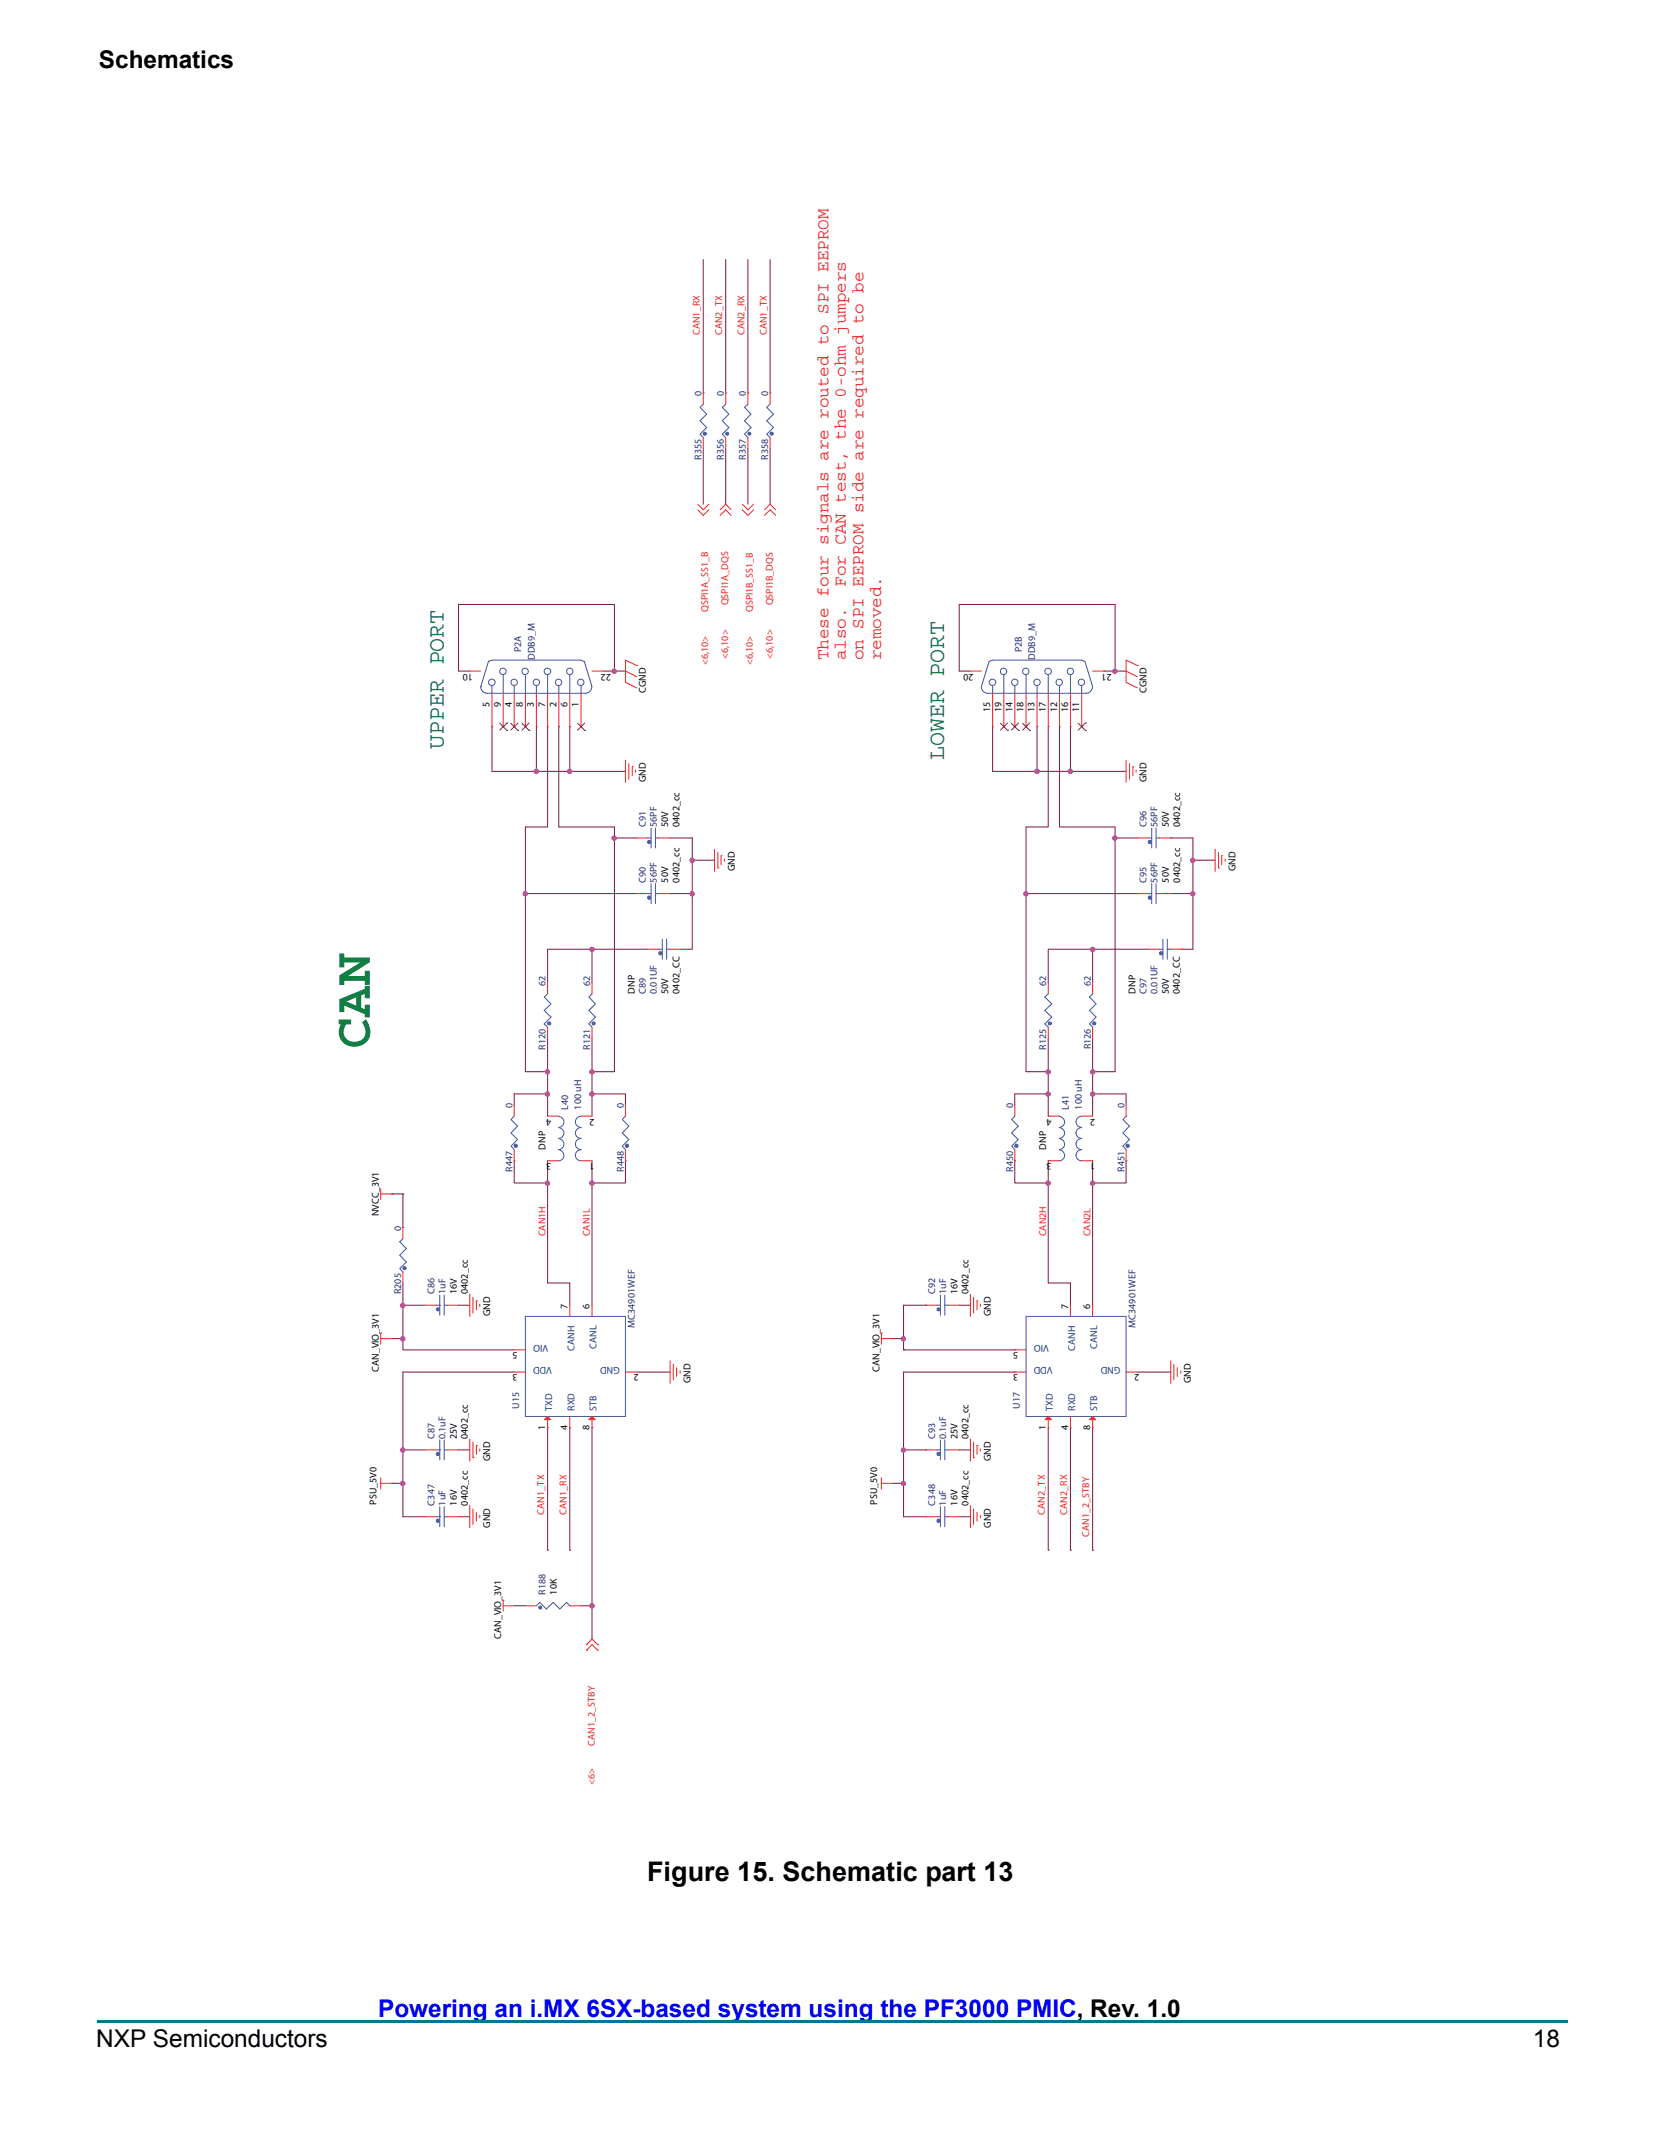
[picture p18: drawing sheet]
<svg xmlns="http://www.w3.org/2000/svg" width="216mm" height="279mm" viewBox="0 0 216 279" stroke-linecap="round" stroke-linejoin="round" font-family="sans-serif">
<defs><g id="words">
<text font-size="6.9" fill="#0e803f" x="48.1" y="136.6" transform="rotate(-90 48.1 136.6)">CAN</text>
<text font-size="3.5" x="84.2" y="244.8">Figure 15. Schematic part 13</text>
<g font-size="3.2">
<text x="12.9" y="8.8">Schematics</text>
<text x="12.5" y="266.4">NXP Semiconductors</text>
<text x="199.5" y="266.4">18</text>
</g>
<text font-size="3.2" fill="#00f" x="49.2" y="262.5">Powering an i.MX 6SX-based system using the PF3000 PMIC, Rev. 1.0</text>
<g font-size="3" fill="#0e803f">
<text x="57.7" y="97.5" transform="rotate(-90 57.7 97.5)">UPPER PORT</text>
<text x="122.9" y="98.9" transform="rotate(-90 122.9 98.9)">LOWER PORT</text>
</g>
<g font-size="2.3" fill="#ee2123">
<text x="110.1" y="76.3" transform="rotate(-90 110.1 76.3)">For CAN test, the 0-ohm jumpers</text>
<text x="107.8" y="85.9" transform="rotate(-90 107.8 85.9)">These four signals are routed to SPI EEPROM</text>
<text x="110.1" y="85.9" transform="rotate(-90 110.1 85.9)">also.</text>
<text x="112.4" y="85.9" transform="rotate(-90 112.4 85.9)">on SPI EEPROM side are required to be</text>
<text x="114.7" y="85.9" transform="rotate(-90 114.7 85.9)">removed.</text>
</g>
<g font-size="1.3" fill="#ee2123">
<text x="91.1" y="43.6" transform="rotate(-90 91.1 43.6)">CAN1_RX</text>
<text x="94" y="43.6" transform="rotate(-90 94 43.6)">CAN2_TX</text>
<text x="96.9" y="43.6" transform="rotate(-90 96.9 43.6)">CAN2_RX</text>
<text x="99.8" y="43.6" transform="rotate(-90 99.8 43.6)">CAN1_TX</text>
<text x="92.2" y="79.7" transform="rotate(-90 92.2 79.7)">QSPI1A_SS1_B</text>
<text x="94.8" y="78.8" transform="rotate(-90 94.8 78.8)">QSPI1A_DQS</text>
<text x="98" y="79.7" transform="rotate(-90 98 79.7)">QSPI1B_SS1_B</text>
<text x="100.6" y="78.8" transform="rotate(-90 100.6 78.8)">QSPI1B_DQS</text>
<text x="92.2" y="86.6" transform="rotate(-90 92.2 86.6)">&lt;6,10&gt;</text>
<text x="94.8" y="85.7" transform="rotate(-90 94.8 85.7)">&lt;6,10&gt;</text>
<text x="98" y="86.6" transform="rotate(-90 98 86.6)">&lt;6,10&gt;</text>
<text x="100.6" y="85.7" transform="rotate(-90 100.6 85.7)">&lt;6,10&gt;</text>
<text x="71" y="160.9" transform="rotate(-90 71 160.9)">CAN1H</text>
<text x="76.8" y="160.9" transform="rotate(-90 76.8 160.9)">CAN1L</text>
<text x="136.1" y="160.9" transform="rotate(-90 136.1 160.9)">CAN2H</text>
<text x="141.9" y="160.9" transform="rotate(-90 141.9 160.9)">CAN2L</text>
<text x="70.8" y="197.1" transform="rotate(-90 70.8 197.1)">CAN1_TX</text>
<text x="73.7" y="197.1" transform="rotate(-90 73.7 197.1)">CAN1_RX</text>
<text x="136" y="197.1" transform="rotate(-90 136 197.1)">CAN2_TX</text>
<text x="138.9" y="197.1" transform="rotate(-90 138.9 197.1)">CAN2_RX</text>
<text x="141.8" y="200" transform="rotate(-90 141.8 200)">CAN1_2_STBY</text>
<text x="77.4" y="227.2" transform="rotate(-90 77.4 227.2)">CAN1_2_STBY</text>
<text x="77.4" y="232.3" transform="rotate(-90 77.4 232.3)">&lt;6&gt;</text>
</g>
<g font-size="1.3" fill="#272973">
<text x="91.3" y="51.5" transform="rotate(-90 91.3 51.5)">0</text>
<text x="94.2" y="51.5" transform="rotate(-90 94.2 51.5)">0</text>
<text x="97.1" y="51.5" transform="rotate(-90 97.1 51.5)">0</text>
<text x="100" y="51.5" transform="rotate(-90 100 51.5)">0</text>
<text x="91.3" y="59.8" transform="rotate(-90 91.3 59.8)">R355</text>
<text x="94.2" y="59.8" transform="rotate(-90 94.2 59.8)">R356</text>
<text x="97.1" y="59.8" transform="rotate(-90 97.1 59.8)">R357</text>
<text x="100" y="59.8" transform="rotate(-90 100 59.8)">R358</text>
<text x="67.8" y="84.9" transform="rotate(-90 67.8 84.9)">P2A</text>
<text x="69.6" y="85.9" transform="rotate(-90 69.6 85.9)">DDB9_M</text>
<text x="133" y="84.9" transform="rotate(-90 133 84.9)">P2B</text>
<text x="134.7" y="85.9" transform="rotate(-90 134.7 85.9)">DDB9_M</text>
<text x="84.1" y="107.6" transform="rotate(-90 84.1 107.6)">C91</text>
<text x="85.5" y="107.6" transform="rotate(-90 85.5 107.6)">56PF</text>
<text x="149.2" y="107.6" transform="rotate(-90 149.2 107.6)">C96</text>
<text x="150.6" y="107.6" transform="rotate(-90 150.6 107.6)">56PF</text>
<text x="84.1" y="114.9" transform="rotate(-90 84.1 114.9)">C90</text>
<text x="85.5" y="114.9" transform="rotate(-90 85.5 114.9)">56PF</text>
<text x="149.2" y="114.9" transform="rotate(-90 149.2 114.9)">C95</text>
<text x="150.6" y="114.9" transform="rotate(-90 150.6 114.9)">56PF</text>
<text x="71" y="128.3" transform="rotate(-90 71 128.3)">62</text>
<text x="76.8" y="128.3" transform="rotate(-90 76.8 128.3)">62</text>
<text x="84.1" y="129.3" transform="rotate(-90 84.1 129.3)">C89</text>
<text x="85.5" y="129.3" transform="rotate(-90 85.5 129.3)">0.01UF</text>
<text x="136.2" y="128.3" transform="rotate(-90 136.2 128.3)">62</text>
<text x="142" y="128.3" transform="rotate(-90 142 128.3)">62</text>
<text x="149.2" y="129.3" transform="rotate(-90 149.2 129.3)">C97</text>
<text x="150.6" y="129.3" transform="rotate(-90 150.6 129.3)">0.01UF</text>
<text x="71" y="136.6" transform="rotate(-90 71 136.6)">R120</text>
<text x="76.8" y="136.6" transform="rotate(-90 76.8 136.6)">R121</text>
<text x="136.2" y="136.6" transform="rotate(-90 136.2 136.6)">R125</text>
<text x="142" y="136.6" transform="rotate(-90 142 136.6)">R126</text>
<text x="66.7" y="144.2" transform="rotate(-90 66.7 144.2)">0</text>
<text x="73.9" y="144.4" transform="rotate(-90 73.9 144.4)">L40</text>
<text x="75.6" y="144.4" transform="rotate(-90 75.6 144.4)">100 uH</text>
<text x="81.2" y="144.2" transform="rotate(-90 81.2 144.2)">0</text>
<text x="131.8" y="144.2" transform="rotate(-90 131.8 144.2)">0</text>
<text x="139.1" y="144.4" transform="rotate(-90 139.1 144.4)">L41</text>
<text x="140.8" y="144.4" transform="rotate(-90 140.8 144.4)">100 uH</text>
<text x="146.3" y="144.2" transform="rotate(-90 146.3 144.2)">0</text>
<text x="66.7" y="152.5" transform="rotate(-90 66.7 152.5)">R447</text>
<text x="81.2" y="152.5" transform="rotate(-90 81.2 152.5)">R448</text>
<text x="131.8" y="152.5" transform="rotate(-90 131.8 152.5)">R450</text>
<text x="146.3" y="152.5" transform="rotate(-90 146.3 152.5)">R451</text>
<text x="52.2" y="160.1" transform="rotate(-90 52.2 160.1)">0</text>
<text x="52.2" y="168.4" transform="rotate(-90 52.2 168.4)">R205</text>
<text x="56.5" y="168.4" transform="rotate(-90 56.5 168.4)">C86</text>
<text x="58" y="168.4" transform="rotate(-90 58 168.4)">1uF</text>
<text x="82.6" y="172.8" transform="rotate(-90 82.6 172.8)">MC34901WEF</text>
<text x="121.7" y="168.4" transform="rotate(-90 121.7 168.4)">C92</text>
<text x="123.1" y="168.4" transform="rotate(-90 123.1 168.4)">1uF</text>
<text x="147.8" y="172.8" transform="rotate(-90 147.8 172.8)">MC34901WEF</text>
<text x="67.5" y="183.3" transform="rotate(-90 67.5 183.3)">U15</text>
<text x="132.7" y="183.3" transform="rotate(-90 132.7 183.3)">U17</text>
<text x="56.5" y="187.3" transform="rotate(-90 56.5 187.3)">C87</text>
<text x="58" y="187.3" transform="rotate(-90 58 187.3)">0.1uF</text>
<text x="121.7" y="187.3" transform="rotate(-90 121.7 187.3)">C93</text>
<text x="123.1" y="187.3" transform="rotate(-90 123.1 187.3)">0.1uF</text>
<text x="56.5" y="195.9" transform="rotate(-90 56.5 195.9)">C347</text>
<text x="58" y="195.9" transform="rotate(-90 58 195.9)">1uF</text>
<text x="121.7" y="195.9" transform="rotate(-90 121.7 195.9)">C348</text>
<text x="123.1" y="195.9" transform="rotate(-90 123.1 195.9)">1uF</text>
<text x="71" y="207.5" transform="rotate(-90 71 207.5)">R188</text>
</g>
<g font-size="1.3" fill="#050504">
<text x="61.5" y="87.6" transform="rotate(-180 61.5 87.6)">10</text>
<text x="79.5" y="87.6" transform="rotate(-180 79.5 87.6)">22</text>
<text x="126.7" y="87.6" transform="rotate(-180 126.7 87.6)">20</text>
<text x="144.7" y="87.6" transform="rotate(-180 144.7 87.6)">21</text>
<text x="63.7" y="92" transform="rotate(-90 63.7 92)">5</text>
<text x="65.2" y="92" transform="rotate(-90 65.2 92)">9</text>
<text x="66.6" y="92" transform="rotate(-90 66.6 92)">4</text>
<text x="68.1" y="92" transform="rotate(-90 68.1 92)">8</text>
<text x="69.5" y="92" transform="rotate(-90 69.5 92)">3</text>
<text x="70.9" y="92" transform="rotate(-90 70.9 92)">7</text>
<text x="72.4" y="92" transform="rotate(-90 72.4 92)">2</text>
<text x="73.8" y="92" transform="rotate(-90 73.8 92)">6</text>
<text x="75.3" y="92" transform="rotate(-90 75.3 92)">1</text>
<text x="84.1" y="90.2" transform="rotate(-90 84.1 90.2)">CGND</text>
<text x="128.9" y="92.7" transform="rotate(-90 128.9 92.7)">15</text>
<text x="130.3" y="92.7" transform="rotate(-90 130.3 92.7)">19</text>
<text x="131.8" y="92.7" transform="rotate(-90 131.8 92.7)">14</text>
<text x="133.2" y="92.7" transform="rotate(-90 133.2 92.7)">18</text>
<text x="134.6" y="92.7" transform="rotate(-90 134.6 92.7)">13</text>
<text x="136.1" y="92.7" transform="rotate(-90 136.1 92.7)">17</text>
<text x="137.6" y="92.7" transform="rotate(-90 137.6 92.7)">12</text>
<text x="139" y="92.7" transform="rotate(-90 139 92.7)">16</text>
<text x="140.5" y="92.7" transform="rotate(-90 140.5 92.7)">11</text>
<text x="149.2" y="90.2" transform="rotate(-90 149.2 90.2)">CGND</text>
<text x="84.1" y="101.8" transform="rotate(-90 84.1 101.8)">GND</text>
<text x="149.2" y="101.8" transform="rotate(-90 149.2 101.8)">GND</text>
<text x="87" y="107.6" transform="rotate(-90 87 107.6)">50V</text>
<text x="88.4" y="107.6" transform="rotate(-90 88.4 107.6)">0402_cc</text>
<text x="152.1" y="107.6" transform="rotate(-90 152.1 107.6)">50V</text>
<text x="153.6" y="107.6" transform="rotate(-90 153.6 107.6)">0402_cc</text>
<text x="95.7" y="113.4" transform="rotate(-90 95.7 113.4)">GND</text>
<text x="160.8" y="113.4" transform="rotate(-90 160.8 113.4)">GND</text>
<text x="87" y="114.9" transform="rotate(-90 87 114.9)">50V</text>
<text x="88.4" y="114.9" transform="rotate(-90 88.4 114.9)">0402_cc</text>
<text x="152.1" y="114.9" transform="rotate(-90 152.1 114.9)">50V</text>
<text x="153.6" y="114.9" transform="rotate(-90 153.6 114.9)">0402_cc</text>
<text x="82.6" y="129.3" transform="rotate(-90 82.6 129.3)">DNP</text>
<text x="86.9" y="129.3" transform="rotate(-90 86.9 129.3)">50V</text>
<text x="88.4" y="129.3" transform="rotate(-90 88.4 129.3)">0402_CC</text>
<text x="147.8" y="129.3" transform="rotate(-90 147.8 129.3)">DNP</text>
<text x="152.1" y="129.3" transform="rotate(-90 152.1 129.3)">50V</text>
<text x="153.6" y="129.3" transform="rotate(-90 153.6 129.3)">0402_CC</text>
<text x="71" y="149.6" transform="rotate(-90 71 149.6)">DNP</text>
<text x="71.7" y="145.6" transform="rotate(-180 71.7 145.6)">4</text>
<text x="77.4" y="145.6" transform="rotate(-180 77.4 145.6)">2</text>
<text x="136.2" y="149.6" transform="rotate(-90 136.2 149.6)">DNP</text>
<text x="136.9" y="145.6" transform="rotate(-180 136.9 145.6)">4</text>
<text x="142.5" y="145.6" transform="rotate(-180 142.5 145.6)">2</text>
<text x="71.7" y="151.4" transform="rotate(-180 71.7 151.4)">3</text>
<text x="77.4" y="151.4" transform="rotate(-180 77.4 151.4)">1</text>
<text x="136.9" y="151.4" transform="rotate(-180 136.9 151.4)">3</text>
<text x="142.5" y="151.4" transform="rotate(-180 142.5 151.4)">1</text>
<text x="49.3" y="158.3" transform="rotate(-90 49.3 158.3)">NVCC_3V1</text>
<text x="59.5" y="168.4" transform="rotate(-90 59.5 168.4)">16V</text>
<text x="60.9" y="168.4" transform="rotate(-90 60.9 168.4)">0402_cc</text>
<text x="63.8" y="171.3" transform="rotate(-90 63.8 171.3)">GND</text>
<text x="73.8" y="170.3" transform="rotate(-90 73.8 170.3)">7</text>
<text x="76.7" y="170.3" transform="rotate(-90 76.7 170.3)">6</text>
<text x="124.6" y="168.4" transform="rotate(-90 124.6 168.4)">16V</text>
<text x="126" y="168.4" transform="rotate(-90 126 168.4)">0402_cc</text>
<text x="128.9" y="171.3" transform="rotate(-90 128.9 171.3)">GND</text>
<text x="139" y="170.3" transform="rotate(-90 139 170.3)">7</text>
<text x="141.9" y="170.3" transform="rotate(-90 141.9 170.3)">6</text>
<text x="49.3" y="178.6" transform="rotate(-90 49.3 178.6)">CAN_VIO_3V1</text>
<text x="67.4" y="178.9" transform="rotate(-180 67.4 178.9)">3</text>
<text x="67.4" y="176" transform="rotate(-180 67.4 176)">5</text>
<text x="83.1" y="178.9" transform="rotate(-180 83.1 178.9)">2</text>
<text x="114.4" y="178.6" transform="rotate(-90 114.4 178.6)">CAN_VIO_3V1</text>
<text x="132.5" y="176" transform="rotate(-180 132.5 176)">5</text>
<text x="132.5" y="178.9" transform="rotate(-180 132.5 178.9)">3</text>
<text x="148.3" y="178.9" transform="rotate(-180 148.3 178.9)">2</text>
<text x="89.8" y="180" transform="rotate(-90 89.8 180)">GND</text>
<text x="155" y="180" transform="rotate(-90 155 180)">GND</text>
<text x="59.5" y="187.3" transform="rotate(-90 59.5 187.3)">25V</text>
<text x="60.9" y="187.3" transform="rotate(-90 60.9 187.3)">0402_cc</text>
<text x="63.8" y="190.1" transform="rotate(-90 63.8 190.1)">GND</text>
<text x="70.9" y="186.1" transform="rotate(-90 70.9 186.1)">1</text>
<text x="73.8" y="186.1" transform="rotate(-90 73.8 186.1)">4</text>
<text x="76.7" y="186.1" transform="rotate(-90 76.7 186.1)">8</text>
<text x="124.6" y="187.3" transform="rotate(-90 124.6 187.3)">25V</text>
<text x="126" y="187.3" transform="rotate(-90 126 187.3)">0402_cc</text>
<text x="128.9" y="190.1" transform="rotate(-90 128.9 190.1)">GND</text>
<text x="136.1" y="186.1" transform="rotate(-90 136.1 186.1)">1</text>
<text x="139" y="186.1" transform="rotate(-90 139 186.1)">4</text>
<text x="141.9" y="186.1" transform="rotate(-90 141.9 186.1)">8</text>
<text x="49" y="195.8" transform="rotate(-90 49 195.8)">PSU_5V0</text>
<text x="59.5" y="195.9" transform="rotate(-90 59.5 195.9)">16V</text>
<text x="60.9" y="195.9" transform="rotate(-90 60.9 195.9)">0402_cc</text>
<text x="114.2" y="195.8" transform="rotate(-90 114.2 195.8)">PSU_5V0</text>
<text x="124.6" y="195.9" transform="rotate(-90 124.6 195.9)">16V</text>
<text x="126" y="195.9" transform="rotate(-90 126 195.9)">0402_cc</text>
<text x="63.8" y="198.8" transform="rotate(-90 63.8 198.8)">GND</text>
<text x="128.9" y="198.8" transform="rotate(-90 128.9 198.8)">GND</text>
<text x="72.5" y="207.5" transform="rotate(-90 72.5 207.5)">10K</text>
<text x="65.2" y="213.3" transform="rotate(-90 65.2 213.3)">CAN_VIO_3V1</text>
</g>
<g font-size="1.3" fill="#17437e">
<text x="71.3" y="175.1" transform="rotate(-180 71.3 175.1)">VIO</text>
<text x="71.8" y="177.9" transform="rotate(-180 71.8 177.9)">VDD</text>
<text x="74.8" y="175.8" transform="rotate(-90 74.8 175.8)">CANH</text>
<text x="77.6" y="175.5" transform="rotate(-90 77.6 175.5)">CANL</text>
<text x="80.7" y="177.9" transform="rotate(-180 80.7 177.9)">GND</text>
<text x="136.5" y="175.1" transform="rotate(-180 136.5 175.1)">VIO</text>
<text x="137" y="177.9" transform="rotate(-180 137 177.9)">VDD</text>
<text x="139.9" y="175.8" transform="rotate(-90 139.9 175.8)">CANH</text>
<text x="142.8" y="175.5" transform="rotate(-90 142.8 175.5)">CANL</text>
<text x="145.8" y="177.9" transform="rotate(-180 145.8 177.9)">GND</text>
<text x="71.9" y="183.6" transform="rotate(-90 71.9 183.6)">TXD</text>
<text x="74.8" y="183.6" transform="rotate(-90 74.8 183.6)">RXD</text>
<text x="77.6" y="183.6" transform="rotate(-90 77.6 183.6)">STB</text>
<text x="137" y="183.6" transform="rotate(-90 137 183.6)">TXD</text>
<text x="139.9" y="183.6" transform="rotate(-90 139.9 183.6)">RXD</text>
<text x="142.8" y="183.6" transform="rotate(-90 142.8 183.6)">STB</text>
</g>
</g></defs>
<path d="M12.6 262.9h.2v.4h-.2z" fill="#057790"/>
<path d="M12.8 263.1h191.2" fill="none" stroke="#057790" stroke-width=".36"/>
<path d="M25.1 21.3h157.5v217.8h-157.5z" fill="#fff"/>
<path d="M91.5 58.4v7.2M94.4 58.4v7.2M97.3 58.4v7.2M100.2 58.4v7.2M77 153.9v16" fill="none" stroke="#7f1441" stroke-width=".13"/>
<circle cx="77" cy="154" r=".28" fill="#b8529f"/>
<circle cx="77" cy="154" r=".28" fill="none" stroke="#b8529f" stroke-width=".13"/>
<path d="M77 123.5v4.4" fill="none" stroke="#7f1441" stroke-width=".13"/>
<circle cx="77" cy="123.6" r=".28" fill="#b8529f"/>
<circle cx="77" cy="123.6" r=".28" fill="none" stroke="#b8529f" stroke-width=".13"/>
<path d="M87.2 116.3h2.9M71.3 123.5v4.4M71.3 153.9v13.1" fill="none" stroke="#7f1441" stroke-width=".13"/>
<circle cx="90.1" cy="116.3" r=".28" fill="#b8529f"/>
<circle cx="90.1" cy="116.3" r=".28" fill="none" stroke="#b8529f" stroke-width=".13"/>
<path d="M91.5 33.8v17.3M94.4 33.8v17.3M97.3 33.8v17.3M100.2 33.8v17.3M59.7 78.7h20.3v8.6M59.7 78.7v8.6h1.4M59.7 78.7h.1M64 94.6v5.8M74.2 100.4h7.2M87.2 109h2.9M90.1 111.9h.1M90.1 111.9v4.4" fill="none" stroke="#7f1441" stroke-width=".13"/>
<circle cx="79.9" cy="87.4" r=".28" fill="#b8529f"/>
<circle cx="79.9" cy="87.4" r=".28" fill="none" stroke="#b8529f" stroke-width=".13"/>
<path d="M78.5 87.3h2.9M52.4 169.9h2.9M59.7 169.9h1.4M51 193h.1M51 193h1.4M59.7 188.7h1.4M71.3 185.8v15.9M74.2 185.8v15.9M71.3 201.7h.1M74.2 201.7h.1" fill="none" stroke="#7f1441" stroke-width=".13"/>
<circle cx="52.4" cy="169.9" r=".28" fill="#b8529f"/>
<circle cx="52.4" cy="169.9" r=".28" fill="none" stroke="#b8529f" stroke-width=".13"/>
<path d="M51 155.4h.1M51 155.4h1.4M77 209v4.3" fill="none" stroke="#7f1441" stroke-width=".13"/>
<circle cx="77" cy="209" r=".28" fill="#b8529f"/>
<circle cx="77" cy="209" r=".28" fill="none" stroke="#b8529f" stroke-width=".13"/>
<path d="M72.7 94.6v13h7.3M80 109v30.5M82.9 178.6h4.3M136.4 185.8v15.9M139.3 185.8v15.9M142.2 185.8v15.9M136.4 201.7h.1M139.3 201.7h.1M142.2 201.7h.1" fill="none" stroke="#7f1441" stroke-width=".13"/>
<circle cx="79.9" cy="109.1" r=".28" fill="#b8529f"/>
<circle cx="79.9" cy="109.1" r=".28" fill="none" stroke="#b8529f" stroke-width=".13"/>
<path d="M143.7 87.3h1.4v-8.6h-20.3v8.6h1.5M145.1 87.3h1.4M148 178.6h4.4" fill="none" stroke="#7f1441" stroke-width=".13"/>
<circle cx="145.1" cy="87.4" r=".28" fill="#b8529f"/>
<circle cx="145.1" cy="87.4" r=".28" fill="none" stroke="#b8529f" stroke-width=".13"/>
<path d="M142.2 153.9v16" fill="none" stroke="#7f1441" stroke-width=".13"/>
<circle cx="142.2" cy="154" r=".28" fill="#b8529f"/>
<circle cx="142.2" cy="154" r=".28" fill="none" stroke="#b8529f" stroke-width=".13"/>
<path d="M136.4 153.9v13.1" fill="none" stroke="#7f1441" stroke-width=".13"/>
<circle cx="136.4" cy="154" r=".28" fill="#b8529f"/>
<circle cx="136.4" cy="154" r=".28" fill="none" stroke="#b8529f" stroke-width=".13"/>
<path d="M139.3 100.4h7.2" fill="none" stroke="#7f1441" stroke-width=".13"/>
<circle cx="139.3" cy="100.4" r=".28" fill="#b8529f"/>
<circle cx="139.3" cy="100.4" r=".28" fill="none" stroke="#b8529f" stroke-width=".13"/>
<path d="M129.2 94.6v5.8M68.4 116.3h.1M68.4 116.3v23.2" fill="none" stroke="#7f1441" stroke-width=".13"/>
<circle cx="68.4" cy="116.3" r=".28" fill="#b8529f"/>
<circle cx="68.4" cy="116.3" r=".28" fill="none" stroke="#b8529f" stroke-width=".13"/>
<path d="M69.8 94.6v5.8h4.4v-5.8M71.3 94.6v13h-2.9M139.3 94.6v5.8M64 100.4h5.8M129.2 100.4h5.8M52.4 193h.1M52.4 188.7v4.3M59.7 197.4h1.4" fill="none" stroke="#7f1441" stroke-width=".13"/>
<circle cx="69.8" cy="100.4" r=".28" fill="#b8529f"/>
<circle cx="69.8" cy="100.4" r=".28" fill="none" stroke="#b8529f" stroke-width=".13"/>
<circle cx="74.1" cy="100.4" r=".28" fill="#b8529f"/>
<circle cx="74.1" cy="100.4" r=".28" fill="none" stroke="#b8529f" stroke-width=".13"/>
<path d="M135 94.6v5.8" fill="none" stroke="#7f1441" stroke-width=".13"/>
<circle cx="135" cy="100.4" r=".28" fill="#b8529f"/>
<circle cx="135" cy="100.4" r=".28" fill="none" stroke="#b8529f" stroke-width=".13"/>
<path d="M135 100.4h4.3M66.9 178.6h-14.5v10.1h2.9" fill="none" stroke="#7f1441" stroke-width=".13"/>
<circle cx="52.4" cy="188.7" r=".28" fill="#b8529f"/>
<circle cx="52.4" cy="188.7" r=".28" fill="none" stroke="#b8529f" stroke-width=".13"/>
<path d="M52.4 193v4.4" fill="none" stroke="#7f1441" stroke-width=".13"/>
<circle cx="52.4" cy="193.1" r=".28" fill="#b8529f"/>
<circle cx="52.4" cy="193.1" r=".28" fill="none" stroke="#b8529f" stroke-width=".13"/>
<path d="M51 174.2h1.4M52.4 174.2v1.5h14.5M52.4 174.2h.1M52.4 197.4h2.9" fill="none" stroke="#7f1441" stroke-width=".13"/>
<circle cx="52.4" cy="174.2" r=".28" fill="#b8529f"/>
<circle cx="52.4" cy="174.2" r=".28" fill="none" stroke="#b8529f" stroke-width=".13"/>
<path d="M52.4 155.4h.1M52.4 155.4v4.3M52.4 169.9h.1M52.4 167v2.9M52.4 169.9v4.3M71.3 167h2.9v2.9M136.4 167h2.9v2.9M77 185.8v23.2h-1.4M117.6 193h.1M117.6 188.7v4.3M66.9 209h1.5" fill="none" stroke="#7f1441" stroke-width=".13"/>
<circle cx="117.6" cy="193.1" r=".28" fill="#b8529f"/>
<circle cx="117.6" cy="193.1" r=".28" fill="none" stroke="#b8529f" stroke-width=".13"/>
<path d="M117.6 169.9h2.9M124.8 169.9h1.5M132.1 178.6h-14.5v10.1h2.9M116.2 193h1.4M124.8 197.4h1.5M124.8 188.7h1.5" fill="none" stroke="#7f1441" stroke-width=".13"/>
<circle cx="117.6" cy="188.7" r=".28" fill="#b8529f"/>
<circle cx="117.6" cy="188.7" r=".28" fill="none" stroke="#b8529f" stroke-width=".13"/>
<path d="M116.2 174.2h1.4M117.6 175.7h14.5M117.6 175.7h.1M117.6 174.2h.1M117.6 169.9v5.8M117.6 193v4.4h2.9" fill="none" stroke="#7f1441" stroke-width=".13"/>
<circle cx="117.6" cy="174.2" r=".28" fill="#b8529f"/>
<circle cx="117.6" cy="174.2" r=".28" fill="none" stroke="#b8529f" stroke-width=".13"/>
<path d="M71.3 142.4v2.8M77 142.4v2.8" fill="none" stroke="#7f1441" stroke-width=".13"/>
<circle cx="77" cy="142.4" r=".28" fill="#b8529f"/>
<circle cx="77" cy="142.4" r=".28" fill="none" stroke="#b8529f" stroke-width=".13"/>
<path d="M66.9 151.1v2.8h4.4" fill="none" stroke="#7f1441" stroke-width=".13"/>
<circle cx="71.2" cy="154" r=".28" fill="#b8529f"/>
<circle cx="71.2" cy="154" r=".28" fill="none" stroke="#b8529f" stroke-width=".13"/>
<path d="M71.3 151.1v2.8M71.3 142.4h-4.4v1.4M77 151.1v2.8h4.4v-2.8" fill="none" stroke="#7f1441" stroke-width=".13"/>
<circle cx="71.2" cy="142.4" r=".28" fill="#b8529f"/>
<circle cx="71.2" cy="142.4" r=".28" fill="none" stroke="#b8529f" stroke-width=".13"/>
<path d="M68.4 139.5h2.9v2.9M71.3 123.5h13M77 139.5v2.9h4.4v1.4" fill="none" stroke="#7f1441" stroke-width=".13"/>
<circle cx="71.2" cy="139.5" r=".28" fill="#b8529f"/>
<circle cx="71.2" cy="139.5" r=".28" fill="none" stroke="#b8529f" stroke-width=".13"/>
<path d="M71.3 135.1v4.4M77 135.1v4.4h3" fill="none" stroke="#7f1441" stroke-width=".13"/>
<circle cx="77" cy="139.5" r=".28" fill="#b8529f"/>
<circle cx="77" cy="139.5" r=".28" fill="none" stroke="#b8529f" stroke-width=".13"/>
<path d="M68.4 107.6v8.7h14.5M80 107.6v1.4h2.9M90.1 116.3v7.2h-1.5M90.1 109v2.9h2.9" fill="none" stroke="#7f1441" stroke-width=".13"/>
<circle cx="90.1" cy="112" r=".28" fill="#b8529f"/>
<circle cx="90.1" cy="112" r=".28" fill="none" stroke="#b8529f" stroke-width=".13"/>
<path d="M145.1 109v30.5" fill="none" stroke="#7f1441" stroke-width=".13"/>
<circle cx="145.1" cy="109.1" r=".28" fill="#b8529f"/>
<circle cx="145.1" cy="109.1" r=".28" fill="none" stroke="#b8529f" stroke-width=".13"/>
<path d="M136.4 142.4v2.8" fill="none" stroke="#7f1441" stroke-width=".13"/>
<circle cx="136.4" cy="142.4" r=".28" fill="#b8529f"/>
<circle cx="136.4" cy="142.4" r=".28" fill="none" stroke="#b8529f" stroke-width=".13"/>
<path d="M136.4 139.5v2.9h-4.3v1.4M142.2 139.5v2.9h4.3v1.4M142.2 142.4v2.8" fill="none" stroke="#7f1441" stroke-width=".13"/>
<circle cx="142.2" cy="142.4" r=".28" fill="#b8529f"/>
<circle cx="142.2" cy="142.4" r=".28" fill="none" stroke="#b8529f" stroke-width=".13"/>
<circle cx="142.2" cy="139.5" r=".28" fill="#b8529f"/>
<circle cx="142.2" cy="139.5" r=".28" fill="none" stroke="#b8529f" stroke-width=".13"/>
<path d="M136.4 135.1v4.4h-2.9M136.4 123.5h13" fill="none" stroke="#7f1441" stroke-width=".13"/>
<circle cx="136.4" cy="139.5" r=".28" fill="#b8529f"/>
<circle cx="136.4" cy="139.5" r=".28" fill="none" stroke="#b8529f" stroke-width=".13"/>
<path d="M133.5 107.6v8.7h14.5M145.1 109h2.9M155.2 116.3v7.2h-1.4M142.2 135.1v4.4h2.9" fill="none" stroke="#7f1441" stroke-width=".13"/>
<circle cx="155.2" cy="116.3" r=".28" fill="#b8529f"/>
<circle cx="155.2" cy="116.3" r=".28" fill="none" stroke="#b8529f" stroke-width=".13"/>
<path d="M155.2 111.9h2.9" fill="none" stroke="#7f1441" stroke-width=".13"/>
<circle cx="155.2" cy="112" r=".28" fill="#b8529f"/>
<circle cx="155.2" cy="112" r=".28" fill="none" stroke="#b8529f" stroke-width=".13"/>
<path d="M155.2 109v2.9M142.2 123.5v4.4" fill="none" stroke="#7f1441" stroke-width=".13"/>
<circle cx="142.2" cy="123.6" r=".28" fill="#b8529f"/>
<circle cx="142.2" cy="123.6" r=".28" fill="none" stroke="#b8529f" stroke-width=".13"/>
<path d="M133.5 116.3h.1M133.5 116.3v23.2M152.4 109h2.8M155.2 111.9v4.4h-2.8M155.2 111.9h.1M136.4 123.5v4.4" fill="none" stroke="#7f1441" stroke-width=".13"/>
<circle cx="133.5" cy="116.3" r=".28" fill="#b8529f"/>
<circle cx="133.5" cy="116.3" r=".28" fill="none" stroke="#b8529f" stroke-width=".13"/>
<path d="M136.4 94.6v13h-2.9M137.9 94.6v13h7.2v1.4M132.1 151.1v2.8h4.3v-2.8M142.2 151.1v2.8h4.3v-2.8" fill="none" stroke="#7f1441" stroke-width=".13"/>
<g fill="none" stroke="#ee2123" stroke-width=".13">
<path d="M90.8 66.3l.7 .8 .8-.8M90.8 65.6l.7 .7 .8-.7M93.7 66.3l.7-.7 .7 .7M93.7 67.1l.7-.8 .7 .8M96.6 66.3l.7 .8 .8-.8M96.6 65.6l.7 .7 .8-.7M99.5 66.3l.7-.7 .8 .7M99.5 67.1l.7-.8 .8 .8M81.4 87.3l1.5 .8M81.4 98.9v2.9M81.8 99.4v2M82.3 99.8h.1"/>
<path d="M82.3 99.8v1.2M82.9 86.6l-1.5-.7v2.9l1.5 .7M82.9 86.6h.1M146.5 87.3l1.5 .8M146.5 98.9v2.9M147 99.4v2M147.4 99.8h.1M147.4 99.8v1.2M148 86.6l-1.5-.7v2.9l1.5 .7M148 86.6h.1M82.7 100.2v.3M93 110.5v2.9"/>
<path d="M93.4 113h.1M93.4 110.9v2.1M93.8 111.4h.1M93.8 111.4v1.1M94.3 111.8v.3M147.8 100.2v.3M158.1 110.5v2.9M158.6 113h.1M158.6 110.9v2.1M159 111.4h.1M159 111.4v1.1M159.4 111.8v.3"/>
<path d="M49.5 154.7v1.4M49.5 155.4h1.5M51 155.4h.1M49.5 173.5h.1M49.5 174.2h1.5M49.5 173.5v1.4M51 174.2h.1M61.1 168.4v2.9M61.5 168.8v2.1M62 169.3h.1M62 169.3v1.2M62.4 169.7v.3"/>
<path d="M87.2 177.1v2.9M87.6 177.5v2.1M88.1 178v1.1M88.5 178.4v.3M114.7 174.2h1.5M114.7 173.5h.1M114.7 173.5v1.4M126.3 168.4v2.9M126.7 168.8v2.1M127.1 169.3h.1M127.1 169.3v1.2M127.6 169.7v.3"/>
<path d="M152.4 177.1v2.9M152.8 177.5v2.1M153.2 178v1.1M153.7 178.4v.3M49.5 192.3v1.5M49.5 193h1.5M51 193h.1M61.1 187.3v2.8M61.1 195.9v2.9M61.5 189.7h.1M61.5 196.4v2M61.5 187.7v2"/>
<path d="M62 188.1h.1M62 196.8v1.2M62 188.1v1.2M62.4 188.6v.2M62.4 197.2v.3M114.7 193h1.5M114.7 192.3v1.5M126.3 195.9v2.9M126.3 187.3v2.8M126.7 196.4v2M126.7 189.7h.1M126.7 187.7v2"/>
<path d="M127.1 196.8v1.2M127.1 188.1h.1M127.1 188.1v1.2M127.6 197.2v.3M127.6 188.6v.2M65.5 209h1.4M65.5 208.2h.1M65.5 208.2v1.5M76.3 214h.1M76.3 214.7h.1M76.3 214l.7-.7 .8 .7M76.3 214.7l.7-.7 .8 .7"/>
<path d="M77.8 214h.1M77.8 214.7h.1"/>
</g>
<path d="M122.4 168.6v2.6M123 168.6v2.6M123 169.9h.4" fill="none" stroke="#3a54a4" stroke-width=".13"/>
<path d="M122 170.3h.3v.2h-.3z" fill-rule="evenodd" fill="#3a54a4"/>
<path d="M149.9 115v2.6M150.5 115v2.6M150.5 116.3h.4M121.9 169.9h.5M122 170.3h.3v.2h-.3z" fill="none" stroke="#3a54a4" stroke-width=".13"/>
<path d="M120.5 169.9h1.4M120.5 169.9h.1M123.4 169.9h1.4" fill="none" stroke="#ee2123" stroke-width=".13"/>
<path d="M149.5 116.7h.3v.3h-.3z" fill-rule="evenodd" fill="#3a54a4"/>
<path d="M149.4 116.3h.5M149.5 116.7h.3v.3h-.3zM66.9 145.2l-.4 .5 .9 .8-.9 .9 .9 .9-.9 .9 .4 .4" fill="none" stroke="#3a54a4" stroke-width=".13"/>
<path d="M148 116.3h1.4M150.9 116.3h1.5M152.4 116.3h.1" fill="none" stroke="#ee2123" stroke-width=".13"/>
<path d="M67 149h.3v.3h-.3z" fill-rule="evenodd" fill="#3a54a4"/>
<path d="M100.2 52.6l-.4 .4 .9 .9-.9 .9 .9 .8-.9 .9 .4 .4M67 149h.3v.3h-.3z" fill="none" stroke="#3a54a4" stroke-width=".13"/>
<path d="M66.9 151.1h.1M66.9 143.8v1.4M66.9 149.6v1.5" fill="none" stroke="#ee2123" stroke-width=".13"/>
<path d="M100.3 56.3h.3v.3h-.3z" fill-rule="evenodd" fill="#3a54a4"/>
<path d="M100.3 56.3h.3v.3h-.3zM57.2 168.6v2.6M57.8 169.9h.4M57.8 168.6v2.6" fill="none" stroke="#3a54a4" stroke-width=".13"/>
<path d="M100.2 56.9v1.5M100.2 51.1h.1M100.2 51.1v1.5" fill="none" stroke="#ee2123" stroke-width=".13"/>
<path d="M56.8 170.3h.3v.2h-.3z" fill-rule="evenodd" fill="#3a54a4"/>
<path d="M149.9 107.7v2.7M150.5 107.7v2.7M150.5 109h.4M56.8 169.9h.4M56.8 170.3h.3v.2h-.3zM57.2 169.9h.1" fill="none" stroke="#3a54a4" stroke-width=".13"/>
<path d="M55.3 169.9h1.5M58.2 169.9h1.5" fill="none" stroke="#ee2123" stroke-width=".13"/>
<path d="M149.5 109.4h.3v.3h-.3z" fill-rule="evenodd" fill="#3a54a4"/>
<path d="M149.4 109h.5M149.5 109.4h.3v.3h-.3zM142.2 129.3l-.4 .5 .8 .8-.8 .9 .8 .9-.8 .8 .4 .5" fill="none" stroke="#3a54a4" stroke-width=".13"/>
<path d="M148 109h1.4M150.9 109h1.5M152.4 109h.1" fill="none" stroke="#ee2123" stroke-width=".13"/>
<path d="M142.2 133h.3v.3h-.3z" fill-rule="evenodd" fill="#3a54a4"/>
<path d="M142.2 133h.3v.3h-.3zM81.4 145.2l-.4 .5 .8 .8-.8 .9 .8 .9-.8 .9 .4 .4" fill="none" stroke="#3a54a4" stroke-width=".13"/>
<path d="M142.2 133.7v1.4M142.2 127.9v1.4" fill="none" stroke="#ee2123" stroke-width=".13"/>
<path d="M81.4 149h.3v.3h-.3z" fill-rule="evenodd" fill="#3a54a4"/>
<path d="M81.4 149h.3v.3h-.3zM69.8 209l.4-.5 .9 .9 .9-.9 .9 .9 .8-.9 .5 .5" fill="none" stroke="#3a54a4" stroke-width=".13"/>
<path d="M81.4 151.1h.1M81.4 143.8v1.4M81.4 149.6v1.5" fill="none" stroke="#ee2123" stroke-width=".13"/>
<path d="M70.2 209.1h.2v.2h-.2z" fill-rule="evenodd" fill="#3a54a4"/>
<path d="M122.4 187.4v2.6M123 187.4v2.6M123 188.7h.4M70.2 209.1h.2v.2h-.2z" fill="none" stroke="#3a54a4" stroke-width=".13"/>
<path d="M68.4 209h1.4M74.2 209h1.4" fill="none" stroke="#ee2123" stroke-width=".13"/>
<path d="M122 189.1h.3v.3h-.3z" fill-rule="evenodd" fill="#3a54a4"/>
<path d="M136.4 129.3l-.4 .5 .9 .8-.9 .9 .9 .9-.9 .8 .4 .5M121.9 188.7h.5M122 189.1h.3v.3h-.3z" fill="none" stroke="#3a54a4" stroke-width=".13"/>
<path d="M120.5 188.7h1.4M120.5 188.7h.1M123.4 188.7h1.4" fill="none" stroke="#ee2123" stroke-width=".13"/>
<path d="M136.5 133h.3v.3h-.3z" fill-rule="evenodd" fill="#3a54a4"/>
<path d="M136.5 133h.3v.3h-.3zM52.4 161.2l-.4 .4 .9 .9-.9 .8 .9 .9-.9 .9 .4 .4" fill="none" stroke="#3a54a4" stroke-width=".13"/>
<path d="M136.4 133.7v1.4M136.4 127.9v1.4" fill="none" stroke="#ee2123" stroke-width=".13"/>
<path d="M52.5 164.9h.3v.3h-.3z" fill-rule="evenodd" fill="#3a54a4"/>
<path d="M151.3 122.2v2.6M151.9 123.5h.5M151.9 122.2v2.6M151.9 123.5h.1M52.5 164.9h.3v.3h-.3z" fill="none" stroke="#3a54a4" stroke-width=".13"/>
<path d="M52.4 159.7h.1M52.4 159.7v1.5M52.4 165.5v1.5" fill="none" stroke="#ee2123" stroke-width=".13"/>
<path d="M150.9 123.9h.3v.3h-.3z" fill-rule="evenodd" fill="#3a54a4"/>
<path d="M150.9 123.5h.4M150.9 123.9h.3v.3h-.3zM137.8 149.6a.72 .72 0 0 1 .7 .7 .72 .72 0 0 1-.6 .8M137.8 148.2a.72 .72 0 0 1 .7 .7 .72 .72 0 0 1-.6 .7M137.8 146.7a.7 .7 0 0 1 .7 .7 .7 .7 0 0 1-.6 .7M137.8 145.3a.72 .72 0 0 1 .7 .7 .72 .72 0 0 1-.6 .7M140.8 149.6a.71 .71 0 0 0-.8 .7 .71 .71 0 0 0 .8 .8M140.8 148.2a.71 .71 0 0 0-.8 .7 .71 .71 0 0 0 .8 .7M140.8 146.7a.7 .7 0 0 0-.8 .7 .7 .7 0 0 0 .8 .7M140.8 145.3a.71 .71 0 0 0-.8 .7 .71 .71 0 0 0 .8 .7M133.5 171.3h13v13h-13z" fill="none" stroke="#3a54a4" stroke-width=".13"/>
<path d="M149.4 123.5h1.5M152.4 123.5h1.4M153.8 123.5h.1M136.4 151.1h.1M136.4 145.2h.1M136.4 151.1h1.5M136.4 145.2h1.5M140.8 151.1h1.4M140.8 145.2h1.4M146.5 178.6h1.5" fill="none" stroke="#ee2123" stroke-width=".13"/>
<path d="M136.4 184.3l.4 .4h-.8z" fill="#ee2123"/>
<path d="M136.4 184.3l.4 .4h-.8zM136.4 185.8h.1M136.4 184.3v1.5M139.3 185.8h.1M139.3 184.3v1.5" fill="none" stroke="#ee2123" stroke-width=".13"/>
<path d="M141.8 184.7l.4-.4 .4 .4z" fill="#ee2123"/>
<path d="M132.1 178.6h1.4M132.1 175.7h1.4M132.1 178.6h.1M132.1 175.7h.1M139.3 169.9v1.4M142.2 169.9v1.4M141.8 184.7l.4-.4 .4 .4zM142.2 185.8h.1M142.2 184.3v1.5" fill="none" stroke="#ee2123" stroke-width=".13"/>
<path d="M71.3 129.3l-.5 .5 .9 .8-.9 .9 .9 .9-.9 .8 .5 .5" fill="none" stroke="#3a54a4" stroke-width=".13"/>
<path d="M71.3 133h.3v.3h-.3z" fill-rule="evenodd" fill="#3a54a4"/>
<path d="M71.3 133h.3v.3h-.3zM57.2 187.4v2.6M57.8 188.7h.4M57.8 187.4v2.6" fill="none" stroke="#3a54a4" stroke-width=".13"/>
<path d="M71.3 133.7v1.4M71.3 127.9v1.4" fill="none" stroke="#ee2123" stroke-width=".13"/>
<path d="M56.8 189.1h.3v.3h-.3z" fill-rule="evenodd" fill="#3a54a4"/>
<path d="M77 129.3l-.4 .5 .9 .8-.9 .9 .9 .9-.9 .8 .4 .5M56.8 188.7h.4M56.8 189.1h.3v.3h-.3zM57.2 188.7h.1" fill="none" stroke="#3a54a4" stroke-width=".13"/>
<path d="M55.3 188.7h1.5M58.2 188.7h1.5" fill="none" stroke="#ee2123" stroke-width=".13"/>
<path d="M77.1 133h.3v.3h-.3z" fill-rule="evenodd" fill="#3a54a4"/>
<path d="M77.1 133h.3v.3h-.3zM132.1 145.2l-.4 .5 .8 .8-.8 .9 .8 .9-.8 .9 .4 .4" fill="none" stroke="#3a54a4" stroke-width=".13"/>
<path d="M77 133.7v1.4M77 127.9v1.4" fill="none" stroke="#ee2123" stroke-width=".13"/>
<path d="M132.1 149h.3v.3h-.3z" fill-rule="evenodd" fill="#3a54a4"/>
<path d="M91.5 52.6l-.4 .4 .9 .9-.9 .9 .9 .8-.9 .9 .4 .4M132.1 149h.3v.3h-.3z" fill="none" stroke="#3a54a4" stroke-width=".13"/>
<path d="M132.1 151.1h.1M132.1 143.8v1.4M132.1 149.6v1.5" fill="none" stroke="#ee2123" stroke-width=".13"/>
<path d="M91.6 56.3h.3v.3h-.3z" fill-rule="evenodd" fill="#3a54a4"/>
<path d="M91.6 56.3h.3v.3h-.3zM68.4 171.3h13v13h-13z" fill="none" stroke="#3a54a4" stroke-width=".13"/>
<path d="M91.5 56.9v1.5M91.5 51.1h.1M91.5 51.1v1.5M81.4 178.6h1.5" fill="none" stroke="#ee2123" stroke-width=".13"/>
<path d="M70.9 184.7l.4-.4 .4 .4z" fill="#ee2123"/>
<path d="M70.9 184.7l.4-.4 .4 .4zM71.3 185.8h.1M71.3 184.3v1.5M74.2 185.8h.1M74.2 184.3v1.5" fill="none" stroke="#ee2123" stroke-width=".13"/>
<path d="M76.6 184.7l.4-.4 .5 .4z" fill="#ee2123"/>
<path d="M66.9 178.6h1.5M66.9 175.7h1.5M74.2 169.9v1.4M77 169.9v1.4M76.6 184.7l.4-.4 .5 .4zM77 185.8h.1M77 184.3v1.5" fill="none" stroke="#ee2123" stroke-width=".13"/>
<path d="M146.5 145.2h.1M146.5 145.2l-.4 .5 .9 .8-.9 .9 .9 .9-.9 .9 .4 .4" fill="none" stroke="#3a54a4" stroke-width=".13"/>
<path d="M146.6 149h.3v.3h-.3z" fill-rule="evenodd" fill="#3a54a4"/>
<path d="M86.2 122.2v2.6M86.8 122.2v2.6M86.8 123.5h.4M146.6 149h.3v.3h-.3z" fill="none" stroke="#3a54a4" stroke-width=".13"/>
<path d="M146.5 151.1h.1M146.5 143.8v1.4M146.5 149.6v1.5" fill="none" stroke="#ee2123" stroke-width=".13"/>
<path d="M85.8 123.9h.3v.3h-.3z" fill-rule="evenodd" fill="#3a54a4"/>
<path d="M85.7 123.5h.5M85.8 123.9h.3v.3h-.3zM122.4 196.1v2.6M123 196.1v2.6M123 197.4h.4" fill="none" stroke="#3a54a4" stroke-width=".13"/>
<path d="M84.3 123.5h1.4M87.2 123.5h1.4" fill="none" stroke="#ee2123" stroke-width=".13"/>
<path d="M122 197.8h.3v.3h-.3z" fill-rule="evenodd" fill="#3a54a4"/>
<g fill="none" stroke="#3a54a4" stroke-width=".13">
<path d="M94.4 52.6l-.4 .4 .9 .9-.9 .9 .9 .8-.9 .9 .4 .4M62.6 89.4h.1M63.6 86l-1 3.4M64 85.9l-.4 .2M64 85.9h11.6M64 89.2v1M65.5 87.8v2.4M66.9 89.2v1M68.4 87.8v2.4M69.8 89.2v1M71.3 87.8v2.4M72.7 89.2v1"/>
<path d="M74.2 87.8v2.4M75.6 85.9l.4 .2M75.6 89.2v1M76 86l1 3.4M77 89.4a.84 .84 0 0 1-.8 .8h-12.7a.83 .83 0 0 1-.9-.8M121.9 197.4h.5M122 197.8h.3v.3h-.3z"/>
<circle cx="64" cy="88.8" r=".42"/>
<circle cx="65.4" cy="87.4" r=".42"/>
<circle cx="66.9" cy="88.8" r=".42"/>
<circle cx="68.3" cy="87.4" r=".42"/>
<circle cx="69.8" cy="88.8" r=".42"/>
<circle cx="71.2" cy="87.4" r=".42"/>
<circle cx="72.7" cy="88.8" r=".42"/>
<circle cx="74.1" cy="87.4" r=".42"/>
<circle cx="75.6" cy="88.8" r=".42"/>
</g>
<g fill="none" stroke="#ee2123" stroke-width=".13">
<path d="M61.1 87.3h1.5M64 94.6h.1M64 90.2v4.4M65.5 94.6h.1M65.5 90.2v4.4M66.9 94.6h.1M66.9 90.2v4.4M68.4 94.6h.1M68.4 90.2v4.4M69.8 94.6h.1M69.8 90.2v4.4M71.3 94.6h.1"/>
<path d="M71.3 90.2v4.4M72.7 94.6h.1M72.7 90.2v4.4M74.2 94.6h.1M74.2 90.2v4.4M75.6 94.6h.1M75.6 90.2v4.4M77 87.3h1.5M120.5 197.4h1.4M120.5 197.4h.1M123.4 197.4h1.4"/>
</g>
<g fill="none" stroke="#7f421b" stroke-width=".13">
<path d="M65 94.1l1 .9M66 94.1l-1 .9M66 94.1h.1M66 95h.1M66.5 94.1l.9 .9M67.4 94.1l-.9 .9M67.4 95h.1M67.9 94.1l1 .9M68.9 94.1l-1 .9M68.9 95h.1M75.2 94.1l.9 .9M76.1 94.1l-.9 .9"/>
<path d="M76.1 95h.1"/>
</g>
<path d="M94.5 56.3h.3v.3h-.3z" fill-rule="evenodd" fill="#3a54a4"/>
<path d="M94.5 56.3h.3v.3h-.3zM84.7 115v2.6M85.3 115v2.6M85.3 116.3h.4" fill="none" stroke="#3a54a4" stroke-width=".13"/>
<path d="M94.4 56.9v1.5M94.4 51.1h.1M94.4 51.1v1.5" fill="none" stroke="#ee2123" stroke-width=".13"/>
<path d="M84.3 116.7h.3v.3h-.3z" fill-rule="evenodd" fill="#3a54a4"/>
<g fill="none" stroke="#3a54a4" stroke-width=".13">
<path d="M128.7 86l-1 3.4a.83 .83 0 0 0 .9 .8h12.7a.84 .84 0 0 0 .9-.8M129.2 85.9h11.6M129.2 85.9l-.4 .2M129.2 89.2v1M130.6 87.8v2.4M132.1 89.2v1M133.5 87.8v2.4M135 89.2v1M136.4 87.8v2.4M137.9 89.2v1M139.3 87.8v2.4M140.8 85.9l.3 .2"/>
<path d="M140.8 89.2v1M141.2 86l1 3.4M84.3 116.3h.4M84.3 116.7h.3v.3h-.3zM72.7 149.6a.72 .72 0 0 1 .7 .7 .72 .72 0 0 1-.7 .8M72.7 148.2a.72 .72 0 0 1 .7 .7 .72 .72 0 0 1-.7 .7M72.7 146.7a.7 .7 0 0 1 .7 .7 .7 .7 0 0 1-.7 .7M72.7 145.3a.72 .72 0 0 1 .7 .7 .72 .72 0 0 1-.7 .7M75.6 149.6a.71 .71 0 0 0-.7 .7 .71 .71 0 0 0 .7 .8M75.6 148.2a.71 .71 0 0 0-.7 .7 .71 .71 0 0 0 .7 .7M75.6 146.7a.7 .7 0 0 0-.7 .7 .7 .7 0 0 0 .7 .7M75.6 145.3a.71 .71 0 0 0-.7 .7 .71 .71 0 0 0 .7 .7"/>
<path d="M57.2 196.1v2.6M57.8 197.4h.4M57.8 196.1v2.6"/>
<circle cx="129.2" cy="88.8" r=".42"/>
<circle cx="130.6" cy="87.4" r=".42"/>
<circle cx="132.1" cy="88.8" r=".42"/>
<circle cx="133.5" cy="87.4" r=".42"/>
<circle cx="135" cy="88.8" r=".42"/>
<circle cx="136.4" cy="87.4" r=".42"/>
<circle cx="137.8" cy="88.8" r=".42"/>
<circle cx="139.3" cy="87.4" r=".42"/>
<circle cx="140.7" cy="88.8" r=".42"/>
</g>
<g fill="none" stroke="#ee2123" stroke-width=".13">
<path d="M126.3 87.3h1.4M129.2 94.6h.1M129.2 90.2v4.4M130.6 94.6h.1M130.6 90.2v4.4M132.1 94.6h.1M132.1 90.2v4.4M133.5 94.6h.1M133.5 90.2v4.4M135 94.6h.1M135 90.2v4.4M136.4 94.6h.1"/>
<path d="M136.4 90.2v4.4M137.9 94.6h.1M137.9 90.2v4.4M139.3 94.6h.1M139.3 90.2v4.4M140.8 94.6h.1M140.8 90.2v4.4M142.2 87.3h1.5M143.7 87.3h.1M82.9 116.3h1.4M85.7 116.3h1.5M71.3 151.1h1.4"/>
<path d="M71.3 145.2h1.4M75.6 151.1h1.4M75.6 145.2h1.4"/>
</g>
<g fill="none" stroke="#7f421b" stroke-width=".13">
<path d="M130.2 94.1l.9 .9M131.1 94.1l-.9 .9M131.1 95h.1M131.6 94.1l.9 .9M132.5 95h.1M132.5 94.1l-.9 .9M133.1 94.1l.9 .9M134 94.1l-.9 .9M134 95h.1M140.3 94.1l.9 .9M141.2 94.1l-.9 .9M141.2 94.1h.1"/>
<path d="M141.2 95h.1"/>
</g>
<path d="M56.8 197.8h.3v.3h-.3z" fill-rule="evenodd" fill="#3a54a4"/>
<path d="M97.3 52.6l-.4 .4 .8 .9-.8 .9 .8 .8-.8 .9 .4 .4M56.8 197.4h.4M56.8 197.8h.3v.3h-.3zM57.2 197.4h.1" fill="none" stroke="#3a54a4" stroke-width=".13"/>
<path d="M55.3 197.4h1.5M58.2 197.4h1.5" fill="none" stroke="#ee2123" stroke-width=".13"/>
<path d="M97.4 56.3h.3v.3h-.3z" fill-rule="evenodd" fill="#3a54a4"/>
<path d="M97.4 56.3h.3v.3h-.3zM84.7 107.7v2.7M85.3 107.7v2.7M85.3 109h.4" fill="none" stroke="#3a54a4" stroke-width=".13"/>
<path d="M97.3 56.9v1.5M97.3 51.1h.1M97.3 51.1v1.5" fill="none" stroke="#ee2123" stroke-width=".13"/>
<path d="M84.3 109.4h.3v.3h-.3z" fill-rule="evenodd" fill="#3a54a4"/>
<path d="M84.3 109h.4M84.3 109.4h.3v.3h-.3z" fill="none" stroke="#3a54a4" stroke-width=".13"/>
<path d="M82.9 109h1.4M85.7 109h1.5" fill="none" stroke="#ee2123" stroke-width=".13"/>
<circle cx="77" cy="154" r=".28" fill="#b8529f"/>
<circle cx="77" cy="154" r=".28" fill="none" stroke="#b8529f" stroke-width=".13"/>
<circle cx="77" cy="123.6" r=".28" fill="#b8529f"/>
<circle cx="77" cy="123.6" r=".28" fill="none" stroke="#b8529f" stroke-width=".13"/>
<circle cx="90.1" cy="116.3" r=".28" fill="#b8529f"/>
<circle cx="90.1" cy="116.3" r=".28" fill="none" stroke="#b8529f" stroke-width=".13"/>
<circle cx="79.9" cy="87.4" r=".28" fill="#b8529f"/>
<circle cx="79.9" cy="87.4" r=".28" fill="none" stroke="#b8529f" stroke-width=".13"/>
<circle cx="52.4" cy="169.9" r=".28" fill="#b8529f"/>
<circle cx="52.4" cy="169.9" r=".28" fill="none" stroke="#b8529f" stroke-width=".13"/>
<circle cx="77" cy="209" r=".28" fill="#b8529f"/>
<circle cx="77" cy="209" r=".28" fill="none" stroke="#b8529f" stroke-width=".13"/>
<circle cx="79.9" cy="109.1" r=".28" fill="#b8529f"/>
<circle cx="79.9" cy="109.1" r=".28" fill="none" stroke="#b8529f" stroke-width=".13"/>
<circle cx="145.1" cy="87.4" r=".28" fill="#b8529f"/>
<circle cx="145.1" cy="87.4" r=".28" fill="none" stroke="#b8529f" stroke-width=".13"/>
<circle cx="142.2" cy="154" r=".28" fill="#b8529f"/>
<circle cx="142.2" cy="154" r=".28" fill="none" stroke="#b8529f" stroke-width=".13"/>
<circle cx="136.4" cy="154" r=".28" fill="#b8529f"/>
<circle cx="136.4" cy="154" r=".28" fill="none" stroke="#b8529f" stroke-width=".13"/>
<circle cx="139.3" cy="100.4" r=".28" fill="#b8529f"/>
<circle cx="139.3" cy="100.4" r=".28" fill="none" stroke="#b8529f" stroke-width=".13"/>
<circle cx="68.4" cy="116.3" r=".28" fill="#b8529f"/>
<circle cx="68.4" cy="116.3" r=".28" fill="none" stroke="#b8529f" stroke-width=".13"/>
<circle cx="69.8" cy="100.4" r=".28" fill="#b8529f"/>
<circle cx="69.8" cy="100.4" r=".28" fill="none" stroke="#b8529f" stroke-width=".13"/>
<circle cx="74.1" cy="100.4" r=".28" fill="#b8529f"/>
<circle cx="74.1" cy="100.4" r=".28" fill="none" stroke="#b8529f" stroke-width=".13"/>
<circle cx="135" cy="100.4" r=".28" fill="#b8529f"/>
<circle cx="135" cy="100.4" r=".28" fill="none" stroke="#b8529f" stroke-width=".13"/>
<circle cx="52.4" cy="188.7" r=".28" fill="#b8529f"/>
<circle cx="52.4" cy="188.7" r=".28" fill="none" stroke="#b8529f" stroke-width=".13"/>
<circle cx="52.4" cy="193.1" r=".28" fill="#b8529f"/>
<circle cx="52.4" cy="193.1" r=".28" fill="none" stroke="#b8529f" stroke-width=".13"/>
<circle cx="52.4" cy="174.2" r=".28" fill="#b8529f"/>
<circle cx="52.4" cy="174.2" r=".28" fill="none" stroke="#b8529f" stroke-width=".13"/>
<circle cx="117.6" cy="193.1" r=".28" fill="#b8529f"/>
<circle cx="117.6" cy="193.1" r=".28" fill="none" stroke="#b8529f" stroke-width=".13"/>
<circle cx="117.6" cy="188.7" r=".28" fill="#b8529f"/>
<circle cx="117.6" cy="188.7" r=".28" fill="none" stroke="#b8529f" stroke-width=".13"/>
<circle cx="117.6" cy="174.2" r=".28" fill="#b8529f"/>
<circle cx="117.6" cy="174.2" r=".28" fill="none" stroke="#b8529f" stroke-width=".13"/>
<circle cx="77" cy="142.4" r=".28" fill="#b8529f"/>
<circle cx="77" cy="142.4" r=".28" fill="none" stroke="#b8529f" stroke-width=".13"/>
<circle cx="71.2" cy="154" r=".28" fill="#b8529f"/>
<circle cx="71.2" cy="154" r=".28" fill="none" stroke="#b8529f" stroke-width=".13"/>
<circle cx="71.2" cy="142.4" r=".28" fill="#b8529f"/>
<circle cx="71.2" cy="142.4" r=".28" fill="none" stroke="#b8529f" stroke-width=".13"/>
<circle cx="71.2" cy="139.5" r=".28" fill="#b8529f"/>
<circle cx="71.2" cy="139.5" r=".28" fill="none" stroke="#b8529f" stroke-width=".13"/>
<circle cx="77" cy="139.5" r=".28" fill="#b8529f"/>
<circle cx="77" cy="139.5" r=".28" fill="none" stroke="#b8529f" stroke-width=".13"/>
<circle cx="90.1" cy="112" r=".28" fill="#b8529f"/>
<circle cx="90.1" cy="112" r=".28" fill="none" stroke="#b8529f" stroke-width=".13"/>
<circle cx="145.1" cy="109.1" r=".28" fill="#b8529f"/>
<circle cx="145.1" cy="109.1" r=".28" fill="none" stroke="#b8529f" stroke-width=".13"/>
<circle cx="136.4" cy="142.4" r=".28" fill="#b8529f"/>
<circle cx="136.4" cy="142.4" r=".28" fill="none" stroke="#b8529f" stroke-width=".13"/>
<circle cx="142.2" cy="142.4" r=".28" fill="#b8529f"/>
<circle cx="142.2" cy="142.4" r=".28" fill="none" stroke="#b8529f" stroke-width=".13"/>
<circle cx="142.2" cy="139.5" r=".28" fill="#b8529f"/>
<circle cx="142.2" cy="139.5" r=".28" fill="none" stroke="#b8529f" stroke-width=".13"/>
<circle cx="136.4" cy="139.5" r=".28" fill="#b8529f"/>
<circle cx="136.4" cy="139.5" r=".28" fill="none" stroke="#b8529f" stroke-width=".13"/>
<circle cx="155.2" cy="116.3" r=".28" fill="#b8529f"/>
<circle cx="155.2" cy="116.3" r=".28" fill="none" stroke="#b8529f" stroke-width=".13"/>
<circle cx="155.2" cy="112" r=".28" fill="#b8529f"/>
<circle cx="155.2" cy="112" r=".28" fill="none" stroke="#b8529f" stroke-width=".13"/>
<circle cx="142.2" cy="123.6" r=".28" fill="#b8529f"/>
<circle cx="142.2" cy="123.6" r=".28" fill="none" stroke="#b8529f" stroke-width=".13"/>
<circle cx="133.5" cy="116.3" r=".28" fill="#b8529f"/>
<circle cx="133.5" cy="116.3" r=".28" fill="none" stroke="#b8529f" stroke-width=".13"/>
<use href="#words"/>
</svg>
